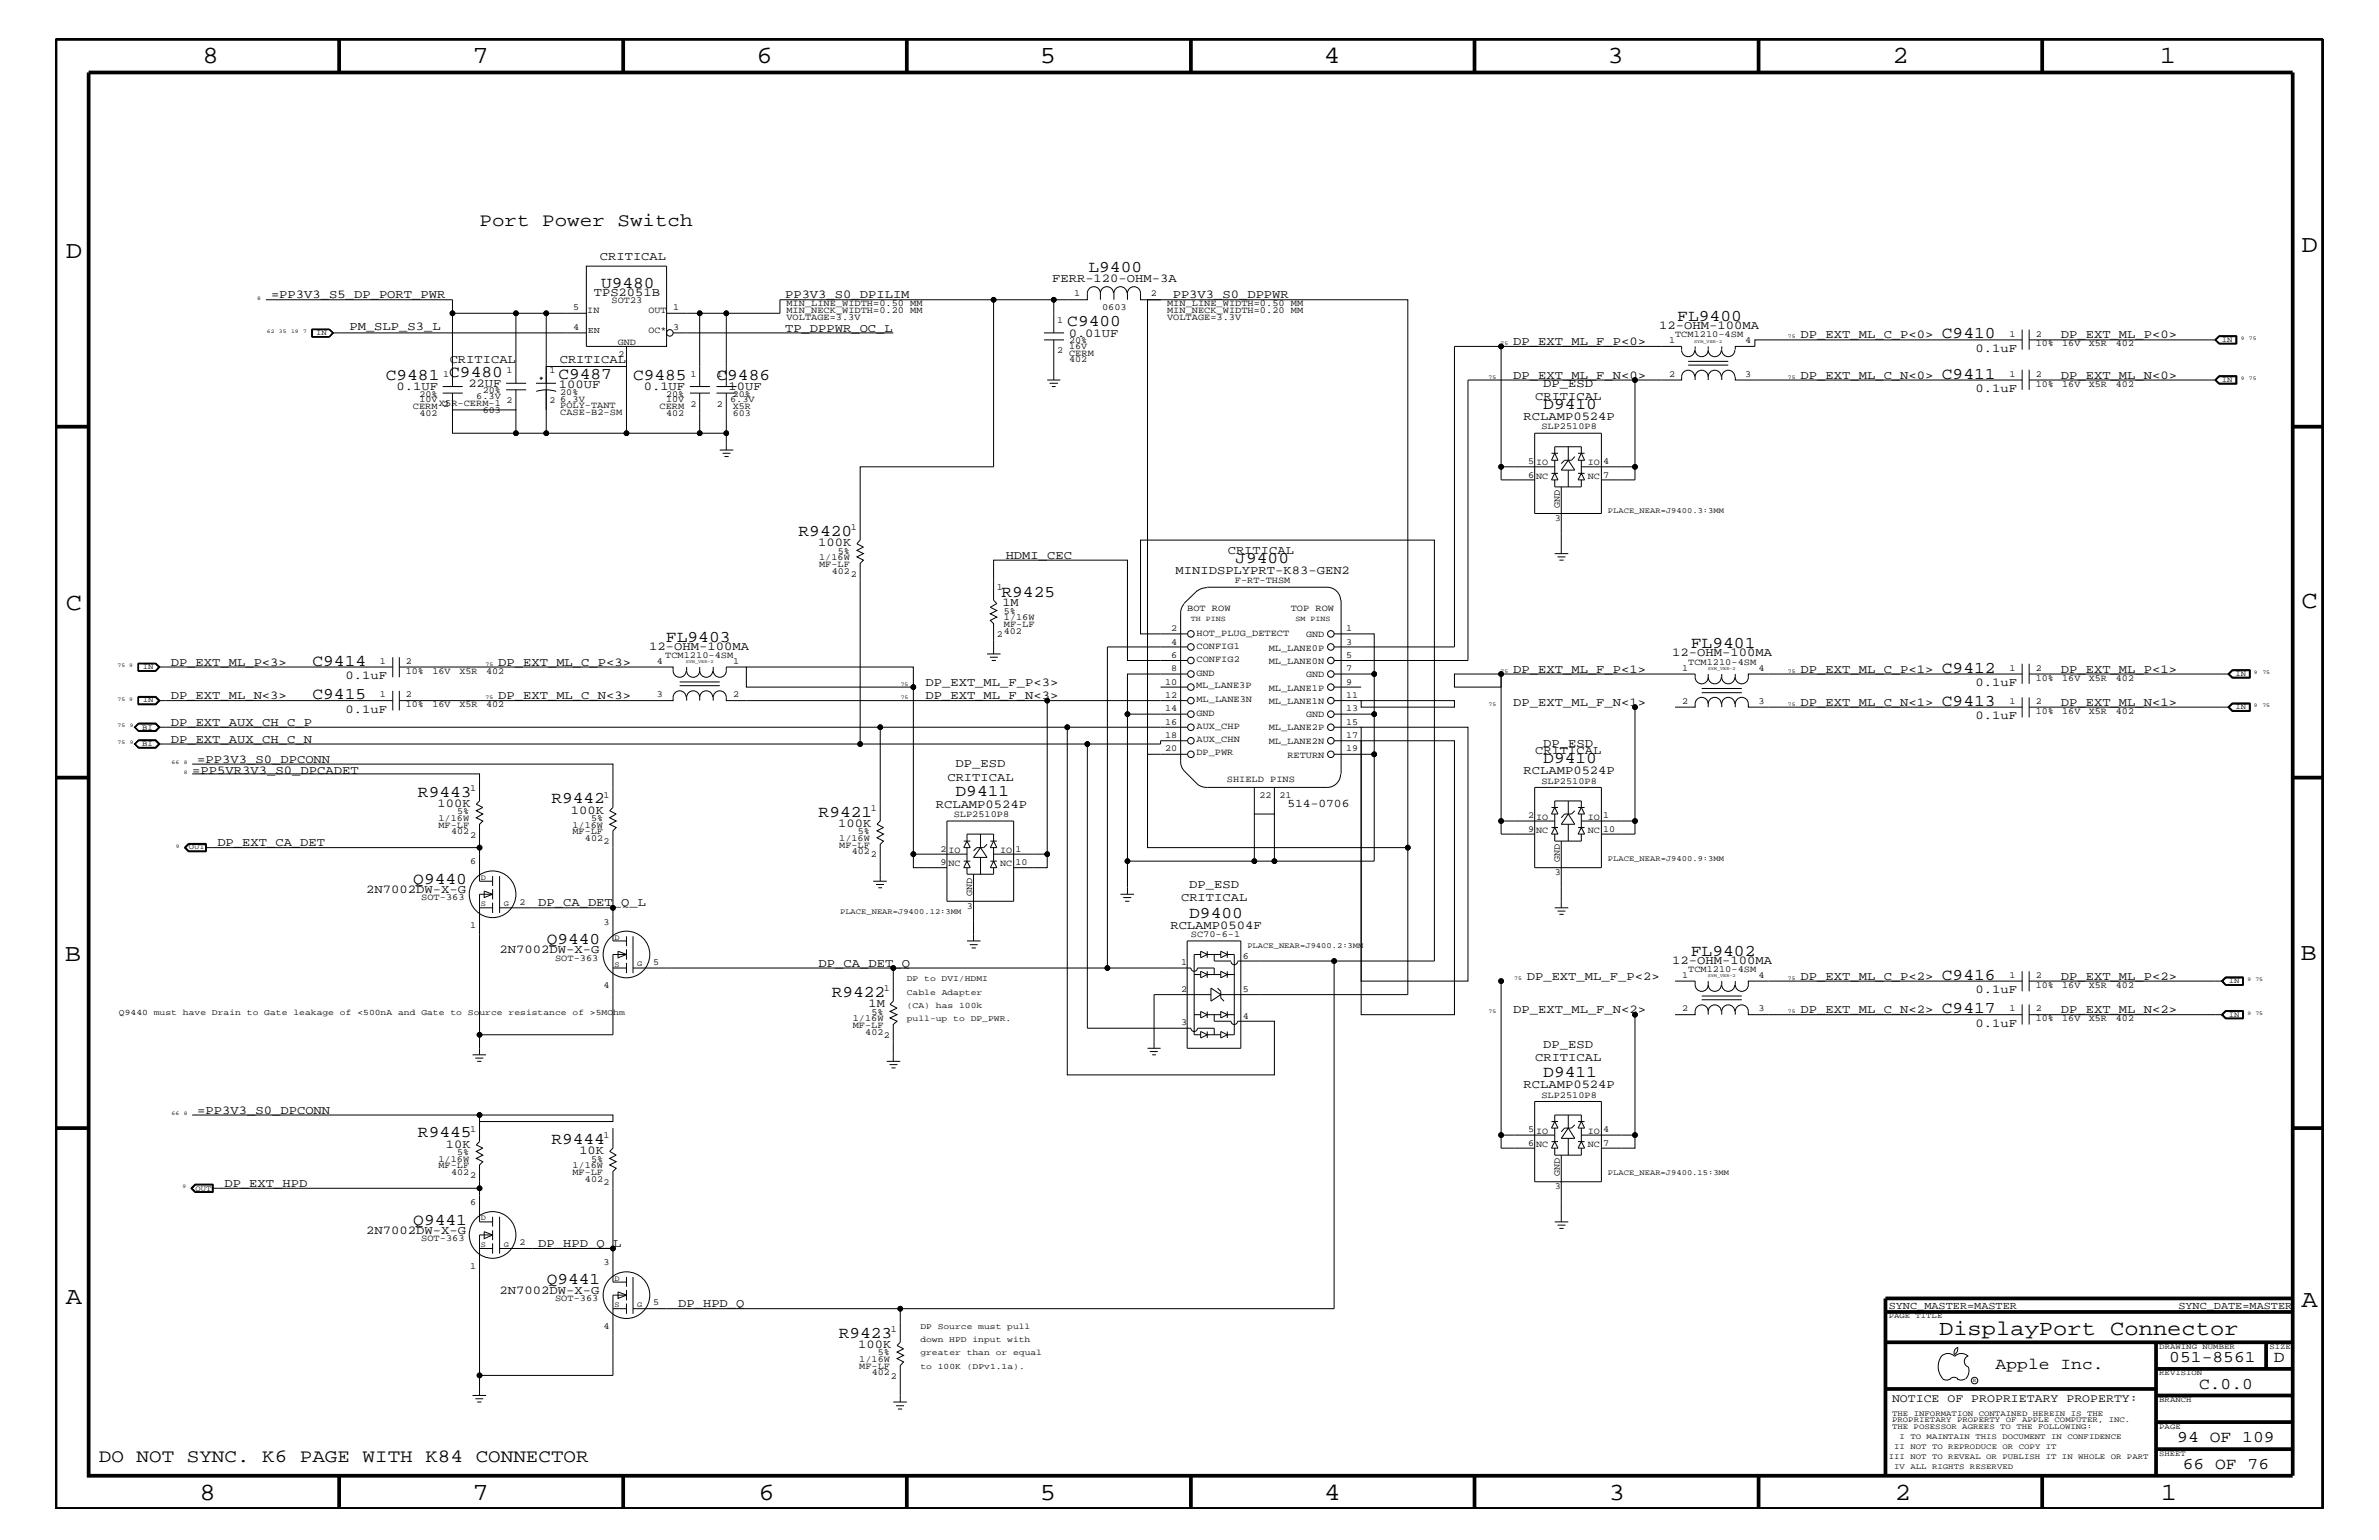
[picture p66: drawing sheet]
<svg xmlns="http://www.w3.org/2000/svg" width="432mm" height="279mm" viewBox="0 0 432 279" stroke-linecap="round" stroke-linejoin="round" font-family="sans-serif">
<defs><g id="words">
<g font-size="4.5">
<text x="36.7" y="11.5">8</text>
<text x="85.8" y="11.5">7</text>
<text x="137.3" y="11.5">6</text>
<text x="188.7" y="11.5">5</text>
<text x="240.3" y="11.5">4</text>
<text x="291.8" y="11.5">3</text>
<text x="343.5" y="11.5">2</text>
<text x="392" y="11.5">1</text>
<text x="11.9" y="46.8">D</text>
<text x="417.7" y="45.7">D</text>
<text x="11.9" y="110.6">C</text>
<text x="417.7" y="110.3">C</text>
<text x="11.8" y="174.3">B</text>
<text x="417.6" y="174.2">B</text>
<text x="11.9" y="236.7">A</text>
<text x="417.7" y="237.1">A</text>
<text x="36.2" y="272.1">8</text>
<text x="85.8" y="272.1">7</text>
<text x="137.7" y="272.1">6</text>
<text x="188.7" y="272.1">5</text>
<text x="240.4" y="272.1">4</text>
<text x="292" y="272.1">3</text>
<text x="343.9" y="272.1">2</text>
<text x="392.2" y="272.1">1</text>
</g>
<text font-size="3.9" x="352" y="242.3">DisplayPort Connector</text>
<g font-size="3.4">
<text x="87" y="41">Port Power Switch</text>
<text x="17.9" y="265.3">DO NOT SYNC. K6 PAGE WITH K84 CONNECTOR</text>
</g>
<g font-size="3">
<text x="109.1" y="52.2">U9480</text>
<text x="197.6" y="49.4">L9400</text>
<text x="193.7" y="59.2">C9400</text>
<text x="304.4" y="58.3">FL9400</text>
<text x="352.5" y="61.4">C9410</text>
<text x="70" y="68.9">C9481 C9480</text>
<text x="101.3" y="68.7">C9487</text>
<text x="114.9" y="68.9">C9485</text>
<text x="130" y="68.9">C9486</text>
<text x="352.5" y="68.7">C9411</text>
<text x="280.1" y="74.2">D9410</text>
<text x="144.9" y="97.3">R9420</text>
<text x="224.2" y="102.2">J9400</text>
<text x="181.8" y="108.2">R9425</text>
<text x="120.9" y="116.4">FL9403</text>
<text x="306.9" y="117.6">FL9401</text>
<text x="56.7" y="120.8">C9414</text>
<text x="352.5" y="122">C9412</text>
<text x="56.7" y="126.9">C9415</text>
<text x="352.5" y="128">C9413</text>
<text x="280.1" y="138.5">D9410</text>
<text x="75.9" y="144.6">R9443</text>
<text x="100.1" y="145.7">R9442</text>
<text x="148.6" y="148.2">R9421</text>
<text x="173.4" y="144.5">D9411</text>
<text x="75" y="160.3">Q9440</text>
<text x="215.9" y="166.5">D9400</text>
<text x="99.2" y="171.2">Q9440</text>
<text x="306.9" y="173.4">FL9402</text>
<text x="352.5" y="177.7">C9416</text>
<text x="151" y="181">R9422</text>
<text x="352.5" y="183.8">C9417</text>
<text x="280.1" y="195.4">D9411</text>
<text x="75.9" y="206.4">R9445</text>
<text x="100.1" y="207.6">R9444</text>
<text x="75" y="222.2">Q9441</text>
<text x="99.2" y="233">Q9441</text>
<text x="152.2" y="242.8">R9423</text>
<text x="362.2" y="248.4">Apple Inc.</text>
<text x="393.7" y="247.1">051-8561</text>
<text x="399.2" y="252">C.0.0</text>
<text x="412.7" y="247.1">D</text>
<text x="395.2" y="261.6">94 OF 109</text>
<text x="396.2" y="266.6">66 OF 76</text>
</g>
<g font-size="2.2">
<text x="108.9" y="47.1">CRITICAL</text>
<text x="107.8" y="53.8">TPS2051B</text>
<text x="191" y="51.1">FERR-120-OHM-3A</text>
<text x="49.2" y="54.1">=PP3V3_S5_DP_PORT_PWR</text>
<text x="63.4" y="59.8">PM_SLP_S3_L</text>
<text x="142.5" y="54.1">PP3V3_S0_DPILIM</text>
<text x="212.9" y="54.1">PP3V3_S0_DPPWR</text>
<text x="301.2" y="59.7">12-OHM-100MA</text>
<text x="81.6" y="65.9">CRITICAL</text>
<text x="101.6" y="65.9">CRITICAL</text>
<text x="142.5" y="60.2">TP_DPPWR_OC_L</text>
<text x="194" y="61.1">0.01UF</text>
<text x="274.7" y="62.6">DP_EXT_ML_F_P&lt;0&gt;</text>
<text x="326.8" y="61.4">DP_EXT_ML_C_P&lt;0&gt;</text>
<text x="358.6" y="63.9">0.1uF</text>
<text x="374.1" y="61.4">DP_EXT_ML_P&lt;0&gt;</text>
<text x="72" y="70.7">0.1UF</text>
<text x="85" y="70.1">22UF</text>
<text x="101.4" y="70.4">100UF</text>
<text x="116.8" y="70.7">0.1UF</text>
<text x="132.2" y="70.7">10UF</text>
<text x="274.7" y="68.7">DP_EXT_ML_F_N&lt;0&gt;</text>
<text x="280.1" y="70.1">DP_ESD</text>
<text x="326.8" y="68.7">DP_EXT_ML_C_N&lt;0&gt;</text>
<text x="358.6" y="71.1">0.1uF</text>
<text x="374.1" y="68.7">DP_EXT_ML_N&lt;0&gt;</text>
<text x="276.5" y="76.2">RCLAMP0524P</text>
<text x="278.6" y="72.6">CRITICAL</text>
<text x="148.5" y="99.1">100K</text>
<text x="182.5" y="101.4">HDMI_CEC</text>
<text x="222.8" y="100.4">CRITICAL</text>
<text x="213.4" y="104.2">MINIDSPLYPRT-K83-GEN2</text>
<text x="181.9" y="110">1M</text>
<text x="117.9" y="117.9">12-OHM-100MA</text>
<text x="303.5" y="119.1">12-OHM-100MA</text>
<text x="31" y="120.8">DP_EXT_ML_P&lt;3&gt;</text>
<text x="62.7" y="123.2">0.1uF</text>
<text x="90.4" y="120.8">DP_EXT_ML_C_P&lt;3&gt;</text>
<text x="168" y="124.4">DP_EXT_ML_F_P&lt;3&gt;</text>
<text x="274.7" y="122">DP_EXT_ML_F_P&lt;1&gt;</text>
<text x="326.8" y="122">DP_EXT_ML_C_P&lt;1&gt;</text>
<text x="358.6" y="124.4">0.1uF</text>
<text x="374.1" y="122">DP_EXT_ML_P&lt;1&gt;</text>
<text x="31" y="126.9">DP_EXT_ML_N&lt;3&gt;</text>
<text x="31" y="131.7">DP_EXT_AUX_CH_C_P</text>
<text x="62.7" y="129.3">0.1uF</text>
<text x="90.4" y="126.9">DP_EXT_ML_C_N&lt;3&gt;</text>
<text x="168" y="126.9">DP_EXT_ML_F_N&lt;3&gt;</text>
<text x="274.7" y="128">DP_EXT_ML_F_N&lt;1&gt;</text>
<text x="326.8" y="128">DP_EXT_ML_C_N&lt;1&gt;</text>
<text x="358.6" y="130.5">0.1uF</text>
<text x="374.1" y="128">DP_EXT_ML_N&lt;1&gt;</text>
<text x="31" y="134.7">DP_EXT_AUX_CH_C_N</text>
<text x="278.6" y="136.8">CRITICAL</text>
<text x="280.1" y="135.6">DP_ESD</text>
<text x="34.9" y="140.4">=PP5VR3V3_S0_DPCADET</text>
<text x="35.8" y="138.4">=PP3V3_S0_DPCONN</text>
<text x="172" y="141.7">CRITICAL</text>
<text x="173.4" y="139.2">DP_ESD</text>
<text x="276.5" y="140.5">RCLAMP0524P</text>
<text x="79.4" y="146.4">100K</text>
<text x="103.6" y="147.6">100K</text>
<text x="169.8" y="146.6">RCLAMP0524P</text>
<text x="39.5" y="153.5">DP_EXT_CA_DET</text>
<text x="152.1" y="150.1">100K</text>
<text x="66.5" y="162">2N7002DW-X-G</text>
<text x="215.9" y="161.1">DP_ESD</text>
<text x="97.7" y="164.5">DP_CA_DET_Q_L</text>
<text x="214.4" y="163.5">CRITICAL</text>
<text x="90.7" y="172.9">2N7002DW-X-G</text>
<text x="212.4" y="168.6">RCLAMP0504F</text>
<text x="148.6" y="175.4">DP_CA_DET_Q</text>
<text x="277.1" y="177.7">DP_EXT_ML_F_P&lt;2&gt;</text>
<text x="303.5" y="174.9">12-OHM-100MA</text>
<text x="326.8" y="177.7">DP_EXT_ML_C_P&lt;2&gt;</text>
<text x="374.1" y="177.7">DP_EXT_ML_P&lt;2&gt;</text>
<text x="157.6" y="182.7">1M</text>
<text x="274.7" y="183.8">DP_EXT_ML_F_N&lt;2&gt;</text>
<text x="326.8" y="183.8">DP_EXT_ML_C_N&lt;2&gt;</text>
<text x="358.6" y="180.2">0.1uF</text>
<text x="374.1" y="183.8">DP_EXT_ML_N&lt;2&gt;</text>
<text x="280.1" y="190.2">DP_ESD</text>
<text x="358.6" y="186.3">0.1uF</text>
<text x="276.5" y="197.5">RCLAMP0524P</text>
<text x="278.6" y="192.6">CRITICAL</text>
<text x="35.8" y="202">=PP3V3_S0_DPCONN</text>
<text x="80.9" y="208.2">10K</text>
<text x="105.2" y="209.4">10K</text>
<text x="40.7" y="215.3">DP_EXT_HPD</text>
<text x="66.5" y="223.9">2N7002DW-X-G</text>
<text x="97.7" y="226.3">DP_HPD_Q_L</text>
<text x="90.7" y="234.7">2N7002DW-X-G</text>
<text x="123.1" y="237.2">DP_HPD_Q</text>
<text x="155.8" y="244.5">100K</text>
</g>
<g font-size="2.1">
<text x="233.7" y="146.5">514-0706</text>
<text x="343.4" y="254.4">NOTICE OF PROPRIETARY PROPERTY:</text>
</g>
<g font-size="1.9">
<text x="342.8" y="237.4">SYNC_MASTER=MASTER</text>
<text x="395.4" y="237.4">SYNC_DATE=MASTER</text>
</g>
<g font-size="1.7">
<text x="195" y="53.8">1</text>
<text x="208.9" y="53.8">2</text>
<text x="104.1" y="59.8">4</text>
<text x="104.1" y="56.3">5</text>
<text x="106.6" y="56.8">IN</text>
<text x="111" y="55.1">SOT23</text>
<text x="117.7" y="56.8">OUT</text>
<text x="122.2" y="59.8">3</text>
<text x="122.2" y="56.2">1</text>
<text x="142.7" y="58">VOLTAGE=3.3V</text>
<text x="142.7" y="55.6">MIN_LINE_WIDTH=0.50 MM</text>
<text x="142.7" y="56.8">MIN_NECK_WIDTH=0.20 MM</text>
<text x="191.9" y="58.6">1</text>
<text x="200" y="56.3">0603</text>
<text x="211.8" y="58">VOLTAGE=3.3V</text>
<text x="211.8" y="55.6">MIN_LINE_WIDTH=0.50 MM</text>
<text x="211.8" y="56.8">MIN_NECK_WIDTH=0.20 MM</text>
<text x="112.1" y="62.7">GND</text>
<text x="112.3" y="64.7">2</text>
<text x="117.7" y="60.4">OC*</text>
<text x="191.9" y="64">2</text>
<text x="194.1" y="65.7">402</text>
<text x="194.1" y="62.3">20%</text>
<text x="194.1" y="63.4">16V</text>
<text x="194.1" y="64.5">CERM</text>
<text x="302.9" y="62.3">1</text>
<text x="304" y="61.2">TCM1210-4SM</text>
<text x="316.7" y="62.3">4</text>
<text x="364.7" y="61.1">1</text>
<text x="369.5" y="62.9">10%</text>
<text x="369.5" y="61.1">2</text>
<text x="374.3" y="62.9">16V</text>
<text x="379.1" y="62.9">X5R</text>
<text x="384" y="62.9">402</text>
<text x="76.1" y="72">20%</text>
<text x="80.4" y="68.4">1</text>
<text x="87.6" y="71.3">20%</text>
<text x="91.9" y="67.7">1</text>
<text x="99.7" y="67.7">1</text>
<text x="101.7" y="71.7">20%</text>
<text x="120.9" y="72">20%</text>
<text x="125.3" y="68.4">1</text>
<text x="130.1" y="68.4">1</text>
<text x="133" y="72">20%</text>
<text x="302.9" y="68.4">2</text>
<text x="316.7" y="68.4">3</text>
<text x="364.7" y="68.4">1</text>
<text x="369.5" y="70.1">10%</text>
<text x="369.5" y="68.4">2</text>
<text x="374.3" y="70.1">16V</text>
<text x="379.1" y="70.1">X5R</text>
<text x="384" y="70.1">402</text>
<text x="74.9" y="74.3">CERM</text>
<text x="76.1" y="75.5">402</text>
<text x="76.1" y="73">10V</text>
<text x="79.7" y="73.7">X5R-CERM-1</text>
<text x="80.4" y="73.8">2</text>
<text x="86.4" y="72.4">6.3V</text>
<text x="87.6" y="74.9">603</text>
<text x="91.9" y="73.2">2</text>
<text x="99.7" y="73.2">2</text>
<text x="101.7" y="72.9">6.3V</text>
<text x="101.7" y="75.2">CASE-B2-SM</text>
<text x="101.7" y="74">POLY-TANT</text>
<text x="119.7" y="74.3">CERM</text>
<text x="120.9" y="75.5">402</text>
<text x="120.9" y="73">10V</text>
<text x="125.3" y="73.8">2</text>
<text x="130.1" y="73.8">2</text>
<text x="132.5" y="73">6.3V</text>
<text x="133" y="74.3">X5R</text>
<text x="133" y="75.5">603</text>
<text x="279.8" y="77.9">SLP2510P8</text>
<text x="277.4" y="84.2">5</text>
<text x="277.4" y="86.6">6</text>
<text x="278.8" y="84.4">IO</text>
<text x="278.8" y="86.9">NC</text>
<text x="288.2" y="86.9">NC</text>
<text x="288.2" y="84.4">IO</text>
<text x="291" y="84.2">4</text>
<text x="291" y="86.6">7</text>
<text x="282.2" y="94.5">3</text>
<text x="283.1" y="92.2" transform="rotate(-90 283.1 92.2)">GND</text>
<text x="148.7" y="101.6">1/16W</text>
<text x="152.1" y="100.4">5%</text>
<text x="154.4" y="96.2">1</text>
<text x="148.7" y="102.9">MF-LF</text>
<text x="151" y="104.1">402</text>
<text x="154.4" y="104.7">2</text>
<text x="180.9" y="107.1">1</text>
<text x="224.2" y="105.9">F-RT-THSM</text>
<text x="182.2" y="111.4">5%</text>
<text x="182.2" y="113.7">MF-LF</text>
<text x="182.2" y="112.6">1/16W</text>
<text x="215.5" y="110.8">BOT ROW</text>
<text x="234.3" y="110.8">TOP ROW</text>
<text x="120.7" y="119.3">TCM1210-4SM</text>
<text x="180.9" y="115.6">2</text>
<text x="182.2" y="115">402</text>
<text x="212.6" y="114.5">2</text>
<text x="212.6" y="117">4</text>
<text x="212.6" y="119.3">6</text>
<text x="217.2" y="117.8">CONFIG1</text>
<text x="217.2" y="115.3">HOT_PLUG_DETECT</text>
<text x="230.3" y="118.1">ML_LANE0P</text>
<text x="237.1" y="115.6">GND</text>
<text x="244.3" y="114.5">1</text>
<text x="244.3" y="119.3">5</text>
<text x="244.3" y="117">3</text>
<text x="68.9" y="120.4">1</text>
<text x="73.7" y="120.4">2</text>
<text x="73.7" y="122.3">10%</text>
<text x="78.5" y="122.3">16V</text>
<text x="83.4" y="122.3">X5R</text>
<text x="88.2" y="122.3">402</text>
<text x="119.2" y="120.4">4</text>
<text x="133.1" y="120.4">1</text>
<text x="211.5" y="124.2">10</text>
<text x="212.6" y="121.8">8</text>
<text x="217.1" y="124.8">ML_LANE3P</text>
<text x="217.2" y="120.2">CONFIG2</text>
<text x="217.2" y="122.6">GND</text>
<text x="230.3" y="120.4">ML_LANE0N</text>
<text x="230.3" y="125.3">ML_LANE1P</text>
<text x="237.1" y="122.9">GND</text>
<text x="244.3" y="121.8">7</text>
<text x="244.3" y="124.2">9</text>
<text x="305.3" y="121.7">1</text>
<text x="306.4" y="120.6">TCM1210-4SM</text>
<text x="319.2" y="121.7">4</text>
<text x="364.7" y="121.7">1</text>
<text x="369.5" y="123.5">10%</text>
<text x="369.5" y="121.7">2</text>
<text x="374.3" y="123.5">16V</text>
<text x="379.1" y="123.5">X5R</text>
<text x="384" y="123.5">402</text>
<text x="68.9" y="126.5">1</text>
<text x="73.7" y="126.5">2</text>
<text x="73.7" y="128.3">10%</text>
<text x="78.5" y="128.3">16V</text>
<text x="83.4" y="128.3">X5R</text>
<text x="88.2" y="128.3">402</text>
<text x="119.2" y="126.5">3</text>
<text x="133.1" y="126.5">2</text>
<text x="211.5" y="129.1">14</text>
<text x="211.5" y="131.5">16</text>
<text x="211.5" y="126.6">12</text>
<text x="217.2" y="129.9">GND</text>
<text x="217.2" y="127.4">ML_LANE3N</text>
<text x="230.3" y="127.7">ML_LANE1N</text>
<text x="237.1" y="130.2">GND</text>
<text x="244.3" y="129.1">13</text>
<text x="244.3" y="126.6">11</text>
<text x="244.3" y="131.5">15</text>
<text x="305.3" y="127.7">2</text>
<text x="319.2" y="127.7">3</text>
<text x="364.7" y="127.7">1</text>
<text x="369.5" y="129.6">10%</text>
<text x="369.5" y="127.7">2</text>
<text x="374.3" y="129.6">16V</text>
<text x="379.1" y="129.6">X5R</text>
<text x="384" y="129.6">402</text>
<text x="211.5" y="136.3">20</text>
<text x="211.5" y="133.9">18</text>
<text x="217.2" y="132.2">AUX_CHP</text>
<text x="217.2" y="134.6">AUX_CHN</text>
<text x="217.2" y="137">DP_PWR</text>
<text x="230.3" y="132.5">ML_LANE2P</text>
<text x="230.3" y="135">ML_LANE2N</text>
<text x="233.7" y="137.4">RETURN</text>
<text x="244.3" y="136.3">19</text>
<text x="244.3" y="133.9">17</text>
<text x="85.3" y="143.5">1</text>
<text x="222.7" y="141.9">SHIELD PINS</text>
<text x="279.8" y="142.2">SLP2510P8</text>
<text x="79.6" y="149">1/16W</text>
<text x="83" y="147.7">5%</text>
<text x="107.3" y="149">5%</text>
<text x="109.6" y="144.7">1</text>
<text x="158.1" y="147.1">1</text>
<text x="173.1" y="148.3">SLP2510P8</text>
<text x="228.6" y="144.8">22</text>
<text x="232.2" y="144.8">21</text>
<text x="277.4" y="148.4">2</text>
<text x="278.8" y="148.7">IO</text>
<text x="288.2" y="148.7">IO</text>
<text x="291" y="148.4">1</text>
<text x="79.6" y="150.1">MF-LF</text>
<text x="81.9" y="151.3">402</text>
<text x="85.3" y="152">2</text>
<text x="103.9" y="151.3">MF-LF</text>
<text x="103.9" y="150.1">1/16W</text>
<text x="106.2" y="152.6">402</text>
<text x="109.6" y="153.2">2</text>
<text x="152.3" y="153.8">MF-LF</text>
<text x="152.3" y="152.6">1/16W</text>
<text x="154.6" y="155">402</text>
<text x="155.7" y="151.3">5%</text>
<text x="158.1" y="155.6">2</text>
<text x="170.7" y="154.5">2</text>
<text x="172.1" y="154.7">IO</text>
<text x="181.5" y="154.7">IO</text>
<text x="184.3" y="154.5">1</text>
<text x="277.4" y="150.9">9</text>
<text x="278.8" y="151.1">NC</text>
<text x="288.2" y="151.1">NC</text>
<text x="291" y="150.9">10</text>
<text x="85.3" y="156.8">6</text>
<text x="170.7" y="157">9</text>
<text x="172.1" y="157.2">NC</text>
<text x="181.5" y="157.2">NC</text>
<text x="184.3" y="157">10</text>
<text x="282.2" y="158.8">3</text>
<text x="283.1" y="156.4" transform="rotate(-90 283.1 156.4)">GND</text>
<text x="76.5" y="163.4">SOT-363</text>
<text x="94.3" y="164.1">2</text>
<text x="109.6" y="167.8">3</text>
<text x="175.5" y="164.9">3</text>
<text x="176.4" y="162.5" transform="rotate(-90 176.4 162.5)">GND</text>
<text x="85.3" y="168.3">1</text>
<text x="216.2" y="170">SC70-6-1</text>
<text x="225.6" y="173.9">6</text>
<text x="100.8" y="174.3">SOT-363</text>
<text x="109.6" y="179.3">4</text>
<text x="118.5" y="175">5</text>
<text x="160.4" y="179.9">1</text>
<text x="214.4" y="175.1">1</text>
<text x="305.3" y="177.4">1</text>
<text x="306.4" y="176.3">TCM1210-4SM</text>
<text x="319.2" y="177.4">4</text>
<text x="364.7" y="177.4">1</text>
<text x="369.5" y="179.3">10%</text>
<text x="369.5" y="177.4">2</text>
<text x="374.3" y="179.3">16V</text>
<text x="379.1" y="179.3">X5R</text>
<text x="384" y="179.3">402</text>
<text x="154.8" y="185.3">1/16W</text>
<text x="158.2" y="184.1">5%</text>
<text x="214.4" y="180">2</text>
<text x="225.6" y="180">5</text>
<text x="225.6" y="184.9">4</text>
<text x="305.3" y="183.5">2</text>
<text x="319.2" y="183.5">3</text>
<text x="364.7" y="183.5">1</text>
<text x="369.5" y="185.3">10%</text>
<text x="369.5" y="183.5">2</text>
<text x="374.3" y="185.3">16V</text>
<text x="379.1" y="185.3">X5R</text>
<text x="384" y="185.3">402</text>
<text x="154.8" y="186.5">MF-LF</text>
<text x="157.1" y="187.7">402</text>
<text x="160.4" y="188.3">2</text>
<text x="214.4" y="186">3</text>
<text x="279.8" y="199.2">SLP2510P8</text>
<text x="83" y="209.6">5%</text>
<text x="85.3" y="205.3">1</text>
<text x="109.6" y="206.5">1</text>
<text x="277.4" y="205.4">5</text>
<text x="277.4" y="207.9">6</text>
<text x="278.8" y="205.7">IO</text>
<text x="278.8" y="208.1">NC</text>
<text x="288.2" y="208.1">NC</text>
<text x="288.2" y="205.7">IO</text>
<text x="291" y="205.4">4</text>
<text x="291" y="207.9">7</text>
<text x="79.6" y="211.9">MF-LF</text>
<text x="79.6" y="210.8">1/16W</text>
<text x="81.9" y="213.2">402</text>
<text x="85.3" y="213.8">2</text>
<text x="103.9" y="213.2">MF-LF</text>
<text x="103.9" y="211.9">1/16W</text>
<text x="106.2" y="214.4">402</text>
<text x="107.3" y="210.8">5%</text>
<text x="109.6" y="215">2</text>
<text x="282.2" y="215.8">3</text>
<text x="283.1" y="213.4" transform="rotate(-90 283.1 213.4)">GND</text>
<text x="85.3" y="218.6">6</text>
<text x="76.5" y="225.2">SOT-363</text>
<text x="94.3" y="225.9">2</text>
<text x="85.3" y="230.2">1</text>
<text x="109.6" y="229.6">3</text>
<text x="100.8" y="236.1">SOT-363</text>
<text x="118.5" y="236.8">5</text>
<text x="109.6" y="241.1">4</text>
<text x="159.3" y="245.9">5%</text>
<text x="161.7" y="241.7">1</text>
<text x="156" y="248.4">MF-LF</text>
<text x="156" y="247.1">1/16W</text>
<text x="158.2" y="249.5">402</text>
<text x="161.7" y="250.1">2</text>
</g>
<text font-size="1.6" x="106.7" y="60.4">EN</text>
<g font-size="1.5">
<text x="164.6" y="178">DP to DVI/HDMI</text>
<text x="21.6" y="184.1">Q9440 must have Drain to Gate leakage of &lt;500nA and Gate to Source resistance of &gt;5MOhm</text>
<text x="164.6" y="185.3">pull-up to DP_PWR.</text>
<text x="164.6" y="180.5">Cable Adapter</text>
<text x="164.6" y="182.9">(CA) has 100k</text>
<text x="167" y="241.1">DP Source must pull</text>
<text x="167" y="243.5">down HPD input with</text>
<text x="167" y="245.9">greater than or equal</text>
<text x="167" y="248.4">to 100K (DPv1.1a).</text>
</g>
<g font-size="1.4">
<text x="57.4" y="60.8">IN</text>
<text x="403.3" y="62">IN</text>
<text x="403.3" y="69.3">IN</text>
<text x="291.8" y="93.2">PLACE_NEAR=J9400.3:3MM</text>
<text x="216.2" y="112.7">TH PINS</text>
<text x="235.1" y="112.7">SM PINS</text>
<text x="25.9" y="121.4">IN</text>
<text x="405.7" y="122.6">IN</text>
<text x="25.9" y="127.5">IN</text>
<text x="405.7" y="128.7">IN</text>
<text x="25.8" y="132.4">BI</text>
<text x="25.8" y="135.3">BI</text>
<text x="34.3" y="154.1">OUT</text>
<text x="87.3" y="159.6">D</text>
<text x="291.8" y="156.2">PLACE_NEAR=J9400.9:3MM</text>
<text x="87.3" y="164.5">S</text>
<text x="91.4" y="164.4">G</text>
<text x="152.5" y="165.9">PLACE_NEAR=J9400.12:3MM</text>
<text x="111.5" y="170.5">D</text>
<text x="226.4" y="172">PLACE_NEAR=J9400.2:3MM</text>
<text x="111.5" y="175.4">S</text>
<text x="115.7" y="175.2">G</text>
<text x="404.5" y="178.4">IN</text>
<text x="404.5" y="184.4">IN</text>
<text x="291.8" y="213.2">PLACE_NEAR=J9400.15:3MM</text>
<text x="35.5" y="216">OUT</text>
<text x="87.3" y="221.4">D</text>
<text x="87.3" y="226.3">S</text>
<text x="91.4" y="226.2">G</text>
<text x="111.5" y="232.4">D</text>
<text x="111.5" y="237.2">S</text>
<text x="115.7" y="237.1">G</text>
<text x="342.8" y="239.2">PAGE TITLE</text>
<text x="391.9" y="244.7">DRAWING NUMBER</text>
<text x="411.9" y="244.7">SIZE</text>
<text x="391.9" y="249.5">REVISION</text>
<text x="343.4" y="256.8">THE INFORMATION CONTAINED HEREIN IS THE</text>
<text x="391.9" y="254.4">BRANCH</text>
<text x="343.4" y="259.3">THE POSESSOR AGREES TO THE FOLLOWING:</text>
<text x="343.4" y="258">PROPRIETARY PROPERTY OF APPLE COMPUTER, INC.</text>
<text x="343.8" y="262.9">II NOT TO REPRODUCE OR COPY IT</text>
<text x="344.8" y="261.1">I TO MAINTAIN THIS DOCUMENT IN CONFIDENCE</text>
<text x="391.9" y="259.3">PAGE</text>
<text x="342.8" y="264.7">III NOT TO REVEAL OR PUBLISH IT IN WHOLE OR PART</text>
<text x="343.8" y="266.6">IV ALL RIGHTS RESERVED</text>
<text x="391.9" y="264.1">SHEET</text>
</g>
<g font-size="1">
<text x="46.7" y="54.4">8</text>
<text x="48.4" y="60.4">62</text>
<text x="50.6" y="60.4">35</text>
<text x="52.8" y="60.4">19</text>
<text x="55" y="60.4">7</text>
<text x="272.4" y="62.6">75</text>
<text x="324.5" y="61.4">75</text>
<text x="406.7" y="61.7">9</text>
<text x="408.2" y="61.7">75</text>
<text x="270.2" y="68.7">75</text>
<text x="324.5" y="68.7">75</text>
<text x="406.7" y="68.9">9</text>
<text x="408.2" y="68.9">75</text>
<text x="21.3" y="121">75 9</text>
<text x="88.1" y="120.8">75</text>
<text x="163.5" y="124.4">75</text>
<text x="272.4" y="122">75</text>
<text x="324.5" y="122">75</text>
<text x="409.1" y="122.3">9</text>
<text x="410.6" y="122.3">75</text>
<text x="21.3" y="127.1">75 9</text>
<text x="21.3" y="131.9">75</text>
<text x="23.5" y="131.9">9</text>
<text x="88.1" y="126.9">75</text>
<text x="163.5" y="126.9">75</text>
<text x="270.2" y="128">75</text>
<text x="324.5" y="128">75</text>
<text x="409.1" y="128.3">9</text>
<text x="410.6" y="128.3">75</text>
<text x="21.3" y="135">75</text>
<text x="23.5" y="135">9</text>
<text x="31.2" y="138.6">66</text>
<text x="33.4" y="140.4">8</text>
<text x="33.4" y="138.6">8</text>
<text x="31.9" y="153.8">9</text>
<text x="274.8" y="177.7">75</text>
<text x="324.5" y="177.7">75</text>
<text x="407.9" y="178">9</text>
<text x="409.4" y="178">75</text>
<text x="270.2" y="183.8">75</text>
<text x="324.5" y="183.8">75</text>
<text x="407.9" y="184.1">9</text>
<text x="409.4" y="184.1">75</text>
<text x="31.2" y="202.3">66</text>
<text x="33.4" y="202.3">8</text>
<text x="33.1" y="215.6">9</text>
<text x="358.1" y="250.7">R</text>
</g>
<g font-size=".8">
<text x="307.5" y="62.2">SYM_VER-2</text>
<text x="124.5" y="120.3">SYM_VER-2</text>
<text x="310" y="121.5">SYM_VER-2</text>
<text x="310" y="177.3">SYM_VER-2</text>
</g>
</g></defs>
<g fill="none" stroke="#000" stroke-width=".18">
<path d="M48.3 54.4h33.8v2.4M56.6 59.7v1.5M56.6 59.8h3.2M56.7 59.8v1.3M59.8 59.7h-3.2v1.5h3.2M59.8 59.7l.7 .7-.7 .8M59.8 59.7l.7 .7M59.8 59.8l.7 .6M59.8 59.8l.6 .6M93.6 56.8h-11.5v13.3M93.6 56.8h5.5M93.6 56.8v12.7"/>
<path d="M106.4 48.3h14.6v14.6h-14.6zM106.4 56.8h-7.3v12.7M121 56.8h6v13.3M127 56.8h4.8v13.3M180.3 54.4h-38.7v2.4h-9.8M191.3 54.4h-11v30.3h-24.2v13.3l-.6 .7 1.2 .6-1.2 .6 1.2 .5-1.2 .6 1.2 .6-.6 .6v32.8h-127.3l-.6-.6h-3.1l-.5 .6 .5 .6h3.1l.6-.6M199.7 53.2a1.19 1.19 0 0 0-1.2-1.2 1.19 1.19 0 0 0-1.1 1.2v1.2h-6.1v6M199.7 53.2a1.19 1.19 0 0 1 1.2-1.2 1.19 1.19 0 0 1 1.2 1.2M199.7 53.2v1.2M204.6 53.2a1.19 1.19 0 0 0-1.2-1.2 1.19 1.19 0 0 0-1.2 1.2v1.2M204.6 54.4v-1.2a1.19 1.19 0 0 1 1.2-1.2 1.19 1.19 0 0 1 1.2 1.2v1.2h3.7M208.3 54.4h47.2v99.4h-47.2z"/>
<path d="M367 59.8v3.6M368.3 59.8v3.6M56.6 61.1h3.2M60.4 60.4h46M60.4 60.4l-.6 .7M60.5 60.4l-.7 .7M60.5 60.4l-.7 .8M80.3 70.1h3.7M80.3 71.3h3.7M82.1 74.4h11.5v4.2h-11.5zM82.1 71.3v3.7M91.9 69.5h3.6"/>
<path d="M91.9 70.7h3.6M93.6 78.6h5.5M93.6 70.7v3.7M97.3 69.5h3.6M97.3 71a5.8 5.8 0 0 1 3.6 0M98 68.6h.6M98.2 68.4v.5M99.1 66.5h14.6v12.1h-14.6zM99.1 70.7v3.7M113.7 78.6h13.3M113.7 62.9v3.6M122.2 60.4h39.9"/>
<path d="M125.2 70.1h3.7M125.2 71.3h3.7M127 71.3v7.3h4.8M130 70.1h3.7M130 71.3h3.7M131.8 71.3v10.3M189.5 61.7h3.6M189.5 60.4h3.6M190.1 68.9h2.3M190.5 69.5h1.5M190.9 70.1h.7M191.3 61.7v7.2"/>
<path d="M272.5 62.9h-8.5v54.5h-21.9M278.6 78.6h12.1v14.6h-12.1zM296.8 68.9h-30.4v50.9h-24.3M305.2 63.5a1.19 1.19 0 0 0 1.2 1.2 1.19 1.19 0 0 0 1.2-1.2M305.2 63.4v-.5h-32.7v21.8M306.4 66.2h7.3M306.4 65.6h7.3M307.6 68.4a1.19 1.19 0 0 0-1.2-1.2 1.19 1.19 0 0 0-1.2 1.2v.5h-8.4v15.8M307.7 63.5a1.19 1.19 0 0 0 1.2 1.2 1.19 1.19 0 0 0 1.1-1.2 1.19 1.19 0 0 0 1.2 1.2 1.19 1.19 0 0 0 1.2-1.2M307.7 62.9v.5M310 68.4a1.19 1.19 0 0 0-1.1-1.2 1.19 1.19 0 0 0-1.2 1.2v.5M310 68.4a1.19 1.19 0 0 1 1.2-1.2 1.19 1.19 0 0 1 1.2 1.2"/>
<path d="M310 62.9v.5M310 68.4v.5M312.5 63.5a1.19 1.19 0 0 0 1.2 1.2 1.19 1.19 0 0 0 1.2-1.2M312.5 62.9v.5M314.9 68.4a1.19 1.19 0 0 0-1.2-1.2 1.19 1.19 0 0 0-1.2 1.2v.5M315 68.4v.5h52M367 61.7h-48.5v1.2h-3.5v.5M367 67.1v3.6M368.3 67.1v3.6M368.3 68.9h33.9M368.3 61.7h33.9M402.2 61.7l.6-.6h3v1.2h-3z"/>
<path d="M402.2 61.7l.6 .6M402.8 68.3h3.1v1.2h-3.1l-.6-.6zM402.8 68.2h3.2v1.5h-3.2l-.8-.8zM402.8 60.9h3.2v1.5h-3.2l-.8-.7zM402.8 68.2l-.7 .7 .7 .7h3.2M402.8 61l-.7 .7 .7 .6M402.8 62.3h3.2M402.8 61h3.2M402.8 61l-.6 .7M402.8 69.5l-.6-.6 .6-.5h3v1.1M405.9 61v1.3M130.6 81.6h2.5"/>
<path d="M131.1 82.2h1.5M131.5 82.8h.7M281 81.1h.1M281.6 85.9h1.2M281.6 82.2h1.2M282.2 84.7h-9.7v2.4h6.1M282.2 87.1v1.2h4.8v-1.2M282.2 83.5v2.4M282.2 85.9l.6 1.2h-1.2zM282.2 82.2l.6 1.3h-1.2zM283.4 88.3v12.1M284.6 81.1v2.4"/>
<path d="M284.6 85.3v3M284.6 83.5l1.2 1.8h-2.4zM285.8 82.8l-.6 .7h-1.2l-.6 .6M286.4 85.9h1.2M286.4 82.2h1.2M287 85.9l.6 1.2h-1.2zM287 81.1h.1M287 84.7h9.8v2.4h-6.1M287 81.1v1.1M287 83.5v2.4M287 81.1h-4.8v1.1M287 82.2l.6 1.3h-1.2z"/>
<path d="M71.3 119.2v3.7M72.5 119.2v3.7M179.2 118.6h2.4M179.7 119.2h1.4M180 119.8h.8M180.3 118.6v-5.5l-.6-.5 1.2-.6-1.2-.6 1.2-.6-1.2-.6 1.2-.7-.6-.6v-7.3h24.3v18.2h10.9M214.9 109.6l-.4 .6-.2 1v27.4l.2 .6 .4 .6 2.4 2.5M215.5 117.4h-14.5v58.2h15.2a.59 .59 0 0 0 .5 .6 .59 .59 0 0 0 .6-.6h3.1v1.2M215.5 115h-8.5v-17h53.4v76.4h-18.3v63h-127.2M217.3 107.1l-2.4 2.4M219.1 106.6l-.8 .1-1 .5M219.1 106.5h21.9"/>
<path d="M240.9 106.5a2.46 2.46 0 0 1 2.4 2.5M242.1 115h7.3v7.3M243.4 108.9v31.5M282.2 100.4h2.4M282.7 101h1.4M283 101.6h.8M24.5 131.9l.6-.6h3.2l.6 .6-.6 .7h-3.2zM25.1 126.4h3.2l.7 .7-.7 .8h-3.2zM25.1 127.8h3.2M25.1 126.4h3.2M25.1 131.3h3.1l.6 .6h131v17.1l-.6 .5 1.2 .6-1.2 .6 1.2 .6-1.2 .7 1.2 .6-.6 .6v6.7M25.1 131.3l-.5 .6 .5 .6h3.1l.6-.6"/>
<path d="M25.1 131.3h3.2l.7 .6-.7 .8h-3.2l-.6-.8zM25.1 131.2h3.2l.7 .7-.7 .8h-3.2l-.7-.8zM25.1 134.3h3.2l.6 .7-.6 .7h-3.2M25.1 134.3h3.2l.7 .7-.7 .7h-3.2M25.1 134.2h3.2l.7 .8-.7 .7h-3.2l-.7-.7zM25.1 134.3l-.6 .7 .6 .7M25.1 120.4h3.2l.6 .6-.6 .7h-3.2zM25.1 126.4v1.4M25.1 126.5h3.1l.6 .6M28.2 120.4l.6 .6M28.3 120.3h-3.2v1.5h3.2M28.3 120.3l.7 .7-.7 .8"/>
<path d="M28.3 126.4l.6 .7-.6 .7M28.3 126.4l.7 .7-.7 .7M28.8 127.1h42.5M28.8 121l-.6 .7M28.8 121h42.5M28.8 127.1l-.6 .6h-3.1M34.9 138.6h76.4v7.9l-.6 .6 1.1 .6-1.1 .7 1.1 .6-1.1 .5 1.1 .6-.5 .6v20h2.4M71.3 125.3v3.6M72.5 121h49.7a1.34 1.34 0 0 0 1.5 1.8 1.19 1.19 0 0 0 .8-1.1M72.5 125.3v3.6M123.4 124.4h7.2M123.4 123.7h7.2"/>
<path d="M124.5 126.5a1.19 1.19 0 0 0-1.1-1.2 1.19 1.19 0 0 0-1.2 1.2v.6h-49.7M124.6 121a1.34 1.34 0 0 0 1.6 1.8 1.19 1.19 0 0 0 .8-1.1M127 126.5a1.19 1.19 0 0 1 1.2-1.2 1.19 1.19 0 0 1 1.2 1.2M127 126.5a1.19 1.19 0 0 0-1.2-1.2 1.19 1.19 0 0 0-1.2 1.2v.6M127 121.7a1.19 1.19 0 0 0 1.2 1.2 1.19 1.19 0 0 0 1.2-1.2M127 121v.7M127 126.5v.6M129.5 127.1a1.28 1.28 0 0 1 .3-1.5 1.28 1.28 0 0 1 1.5 0 1.51 1.51 0 0 1 .5 1.5h83.7M129.5 121a1.34 1.34 0 0 0 1.5 1.8 1.41 1.41 0 0 0 .8-1.8h3.7M135.5 121h30.3v3.7h-30.3zM156.1 135h41.3v51.5h18.8a.59 .59 0 0 0 .5 .6 .59 .59 0 0 0 .6-.6h3.1v1.2M159.8 131.9h55.7"/>
<path d="M165.8 124.7v30.3h9.7M190.1 127.1v27.9h-9.8M193.7 131.9v63.1h37.6v-9.7h-6.7a.59 .59 0 0 1-.6 .6 .59 .59 0 0 1-.6-.6h-3v-1.2M210.7 124.7h4.8M215.5 129.6h-10.9v32.6M215.5 122.3h-10.9v7.3M215.5 136.8h-7.2v17M215.5 134.4h-4.8v.6h-13.3M242.1 136.8h7.3v19.4h-18.1M242.1 129.6h7.3v7.2M242.1 122.3h7.3v7.3M242.1 127.1h5"/>
<path d="M242.1 124.7h5M242.1 131.9h5M242.1 134.4h5M247.1 134.4h16.9v49.7h-16.9zM247.1 127.1h16.9v1.2h-16.9zM247.1 131.9h19.3v46.1h-19.3zM264 122.3h8.5v2.4h-8.5zM296.8 128.3v23h-6.1M308.9 125.7h7.2M308.9 124.9h7.2M310 127.7a1.19 1.19 0 0 0-1.1-1.2 1.19 1.19 0 0 0-1.2 1.2v.6h-3.7M310 127.7a1.19 1.19 0 0 1 1.2-1.2 1.19 1.19 0 0 1 1.2 1.2"/>
<path d="M310 122.9a1.19 1.19 0 0 0 1.2 1.2 1.19 1.19 0 0 0 1.2-1.2M310 122.9a1.19 1.19 0 0 1-1.1 1.2 1.19 1.19 0 0 1-1.2-1.2v-.6h-35.2v26.7M310 122.3v.6M310 127.7v.6M312.5 122.3a1.28 1.28 0 0 0 .4 1.5 1.28 1.28 0 0 0 1.5 0l.4-.5 .1-.4M314.9 127.7a1.19 1.19 0 0 0-1.2-1.2 1.19 1.19 0 0 0-1.2 1.2v.6M315 128.3a1.28 1.28 0 0 1 .3-1.5 1.28 1.28 0 0 1 1.5-.1 1.51 1.51 0 0 1 .5 1.6h49.7M315 122.3a1.28 1.28 0 0 0 .3 1.5 1.28 1.28 0 0 0 1.5 0 1.51 1.51 0 0 0 .5-1.5h49.7M367 120.4v3.7M367 126.5v3.7M368.3 122.3h36.3M368.3 120.4v3.7"/>
<path d="M368.3 126.5v3.7M368.3 128.3h36.3M404.4 128.3l.7-.8h3.3v1.6h-3.3zM405.1 121.5h3.3v1.5h-3.3l-.7-.7zM405.2 127.7l-.6 .6 .6 .6h3.1v-1.2M405.2 122.9l-.6-.6 .6-.6h3.1v1.2M405.2 127.7h3.1M405.2 129.1l-.7-.8 .7-.7h3.1v1.5M405.2 121.5l-.7 .8 .7 .7h3.1v-1.5M405.2 127.7l-.7 .6 .7 .7h3.1M405.2 122.9h3.1M408.3 121.6h-3.1l-.7 .7 .7 .6"/>
<path d="M33.4 153.8l.8-.8h3.2v1.5h-3.2zM34.3 153.1l-.7 .7 .7 .7M34.9 140.4h52.1v4.9l-.6 .6 1.2 .6-1.2 .6 1.2 .6-1.2 .7 1.2 .6-.6 .5v10.4h2.4M37.3 153.2h-3l-.6 .6 .6 .6h3M37.3 153.8h49.7M37.3 153.1v1.4M37.4 153.1h-3.2l-.7 .7 .7 .7h3.2M89.4 158.9v1.8M90.7 158.9v6.7M158.5 159.9h2.5M165.8 155v2.4h6.1M171.9 149h12.1v14.5h-12.1z"/>
<path d="M174.3 151.3h.1M174.9 156.2h1.2M174.9 152.6h1.2M175.5 157.4v1.2h4.8v-1.2M175.5 153.8v2.4M175.5 156.2l.6 1.2h-1.2zM175.5 152.6l.6 1.2h-1.2zM176.7 158.6v12.1M178 151.3v2.5M178 155.6v3M178 153.8l1.2 1.8h-2.5zM179.2 153.2l-.6 .6h-1.3l-.6 .6"/>
<path d="M179.7 156.2h1.2M179.7 152.6h1.2M180.3 156.2l.6 1.2h-1.2zM180.3 151.3h.1M180.3 151.3v1.3M180.3 153.8v2.4M180.3 151.3h-4.8v1.3M180.3 152.6l.6 1.2h-1.2zM190.1 155v2.4h-6.1M204.6 156.2h23.1M217.3 142.3l1 .5 .8 .1M219.1 142.9h21.9"/>
<path d="M227.7 147.7h3.6v8.5h-3.6zM227.7 142.9v4.8M231.3 142.9v4.8M243.3 140.4a2.46 2.46 0 0 1-2.4 2.5M255.5 153.8v26.7h-33.9M278.6 142.9h12.1v14.5h-12.1zM281 145.3h.1M281.6 150.1h1.2M281.6 146.5h1.2M282.2 149h-9.7v2.3h6.1M282.2 151.3v1.3h4.8v-1.3M282.2 150.1l.6 1.2h-1.2z"/>
<path d="M282.2 147.7v2.4M282.2 146.5l.6 1.2h-1.2zM283.4 152.6v12.1M284.6 145.3v2.4M284.6 149.5v3.1M284.6 147.7l1.2 1.8h-2.4zM285.8 147.1l-.6 .6h-1.2l-.6 .7M286.4 150.1h1.2M286.4 146.5h1.2M287 150.1l.6 1.2h-1.2zM287 145.3h.1M287 149h9.8"/>
<path d="M287 145.3v1.2M287 147.7v2.4M287 145.3h-4.8v1.2M287 146.5l.6 1.2h-1.2zM87 164.7h2.4M87.9 161.7l1.5 .5-1.5 .6zM89.4 162.2h-2.4v29.2M89.4 161.3v1.9M89.4 163.8v1.8M90.7 164.7h20.6M111.3 175.6h2.4M112.2 172.6l1.5 .6-1.5 .6z"/>
<path d="M113.7 173.2h-2.4v14.5h-24.3M113.7 169.9v1.7M113.7 172.2v1.9M113.7 174.7v1.9M114.9 175.6h86.1M114.9 169.9v6.7M159 160.5h1.4M159.4 161.1h.7M162.1 175.6v6l-.6 .6 1.3 .7-1.3 .6 1.3 .6-1.3 .6 1.3 .6-.7 .6v6.7M175.5 170.7h2.5M176 171.4h1.5M176.4 172h.7"/>
<path d="M203.4 162.2h2.4M203.9 162.8h1.4M204.2 163.5h.8M215.5 170.7h9.7v19.5h-9.7zM216.7 176.8h1.2M217.9 172.6l1.2 .6-1.2 .6zM217.9 173.2h-1.2v14.5h1.2M217.9 176.2l1.2 .6-1.2 .6zM219.1 173.2h2.5M219.1 176.8h2.5M219.1 172.6v1.2M219.1 176.2v1.2"/>
<path d="M219.8 179.3l1.8 1.2-1.8 1.1zM220.4 173.2v1.2h3M221 179.3l.6 .6v1.1l.6 .6M221.6 176.2l1.2 .6-1.2 .6zM221.6 172.6l1.2 .6-1.2 .6zM222.8 173.2h1.2v14.5h-1.2M222.8 172.6v1.2M222.8 176.2v1.2M222.8 176.8h1.2M223.4 174.4a.59 .59 0 0 0 .6 .6 .59 .59 0 0 0 .6-.6M224.6 174.4h17.5M272.5 178v27.9"/>
<path d="M282.2 164.7h2.4M282.7 165.3h1.4M283 165.9h.8M304 178h3.7a1.34 1.34 0 0 0 1.5 1.8 1.19 1.19 0 0 0 .8-1.1M310 178.7a1.19 1.19 0 0 0 1.2 1.2 1.19 1.19 0 0 0 1.2-1.2M310 178v.7M312.5 178a1.34 1.34 0 0 0 1.6 1.8 1.19 1.19 0 0 0 .8-1.1M315 178a1.34 1.34 0 0 0 1.5 1.8 1.41 1.41 0 0 0 .8-1.8h49.7M367 176.2v3.7M368.3 176.2v3.7M368.3 178h35.1M403.2 178l.7-.8h3.3v1.6h-3.3z"/>
<path d="M404 177.4l-.6 .6 .6 .7M404 177.4h3.1v1.3h-3.1M407.2 177.3h-3.3l-.6 .7 .6 .8M85.8 191.4h2.4M86.3 192h1.4M86.6 192.6h.8M161 192.6h2.4M161.5 193.2h1.4M161.8 193.7h.8M208.3 190.2h2.4M208.7 190.8h1.4M209.1 191.4h.7"/>
<path d="M216.7 184.1h1.2M217.9 187.1l1.2 .6-1.2 .6zM217.9 183.5l1.2 .6-1.2 .6zM219.1 187.7h2.5M219.1 184.1h2.5M219.1 183.5v1.2M219.1 187.1v1.2M219.8 180.5h-10.3v9.7M221.6 183.5l1.2 .6-1.2 .6zM221.6 187.1l1.2 .6-1.2 .6zM222.8 183.5v1.2M222.8 187.1v1.2"/>
<path d="M222.8 184.1h1.2M278.6 199.8h12.1v14.6h-12.1zM296.8 184.1v21.8h-9.8M308.9 181.4h7.2M308.9 180.7h7.2M310 183.5a1.19 1.19 0 0 0-1.1-1.2 1.19 1.19 0 0 0-1.2 1.2v.6h-3.7M310 183.5a1.19 1.19 0 0 1 1.2-1.2 1.19 1.19 0 0 1 1.2 1.2M310 183.5v.6M314.9 183.5a1.19 1.19 0 0 0-1.2-1.2 1.19 1.19 0 0 0-1.2 1.2v.6M315 184.1a1.28 1.28 0 0 1 .3-1.5 1.28 1.28 0 0 1 1.5-.1 1.51 1.51 0 0 1 .5 1.6h49.7M367 182.2v3.7M368.3 182.2v3.7"/>
<path d="M368.3 184.1h35.1M403.2 184.1l.7-.8h3.3v1.6h-3.3zM404 183.4l-.6 .7 .6 .7M407.1 183.5h-3.1l-.6 .6 .6 .6h3.1M407.1 183.4v1.4M407.2 183.4h-3.3l-.6 .7 .6 .7h3.3M34.6 215.6l.8-.8h3.3v1.6h-3.3zM34.9 215.6l.6-.6h3v1.2h-3zM34.9 202.3h52.1M35.5 214.9h3.1v1.5M35.5 214.9l-.8 .7 .8 .8M35.5 214.9l-.7 .7 .7 .7h3.1"/>
<path d="M38.5 215.6h48.5v6.1h2.4M87 202.3h24.3v1.2h-24.3zM87 203.5v3.6l-.6 .6 1.2 .6-1.2 .6 1.2 .7-1.2 .6 1.2 .6-.6 .6v4.2M111.3 204.7v3.6l-.6 .6 1.1 .7-1.1 .6 1.1 .6-1.1 .6 1.1 .5-.5 .6v20.1h2.4M281 202.3h.1M281.6 207.1h1.2M281.6 203.5h1.2M282.2 205.9h-9.7v2.4h6.1M282.2 208.3v1.3h4.8v-1.3M282.2 204.7v2.4M282.2 207.1l.6 1.2h-1.2zM282.2 203.5l.6 1.2h-1.2z"/>
<path d="M283.4 209.6v12.1M284.6 202.3v2.4M284.6 206.5v3.1M284.6 204.7l1.2 1.8h-2.4zM285.8 204.1l-.6 .6h-1.2l-.6 .6M286.4 207.1h1.2M286.4 203.5h1.2M287 207.1l.6 1.2h-1.2zM287 202.3h.1M287 202.3v1.2M287 204.7v2.4M287 202.3h-4.8v1.2"/>
<path d="M287 203.5l.6 1.2h-1.2zM296.8 205.9v2.4h-6.1M87 226.5h2.4M87.9 223.5l1.5 .6-1.5 .6zM89.4 224.1h-2.4v29.1M89.4 220.8v1.7M89.4 223.2v1.8M89.4 225.6v1.8M90.7 220.8v6.6M90.7 226.5h20.6M111.3 237.4h2.4M112.2 234.4l1.5 .6-1.5 .6z"/>
<path d="M113.7 235h-2.4v14.5h-24.3M113.7 231.7v1.8M113.7 234v1.9M113.7 236.5v1.9M114.9 231.7v6.7M163.4 237.4v6.1l-.6 .6 1.2 .6-1.2 .6 1.2 .6-1.2 .6 1.2 .6-.6 .7v6.6M282.2 221.7h2.4M282.7 222.3h1.4M283 222.9h.8M85.8 253.2h2.4M86.3 253.8h1.4M86.6 254.4h.8"/>
<path d="M162.1 254.4h2.5M162.6 255h1.5M163 255.6h.7M352.3 246.1a1.69 1.69 0 0 1 2.5 0 1.72 1.72 0 0 1 2.4 0M352.4 246a3.2 3.2 0 0 0 .4 4.3l.8 .1 .4-.2M354 250.2l.7-.3 .7 .3M355.2 250.2l.7 .2 .7-.2M355.3 244.4v.3a1.18 1.18 0 0 1-.6 1.1M355.4 244.4a.99 .99 0 0 0-.6 1.4M357.2 246a1.04 1.04 0 0 0-.7 1 1.04 1.04 0 0 0 .7 1M357.3 248l.1 .7a2.11 2.11 0 0 1-.6 1.5"/>
<circle cx="82.1" cy="56.8" r=".42"/>
<circle cx="93.6" cy="56.8" r=".42"/>
<circle cx="99.1" cy="56.8" r=".42"/>
<circle cx="127" cy="56.8" r=".42"/>
<circle cx="131.8" cy="56.8" r=".42"/>
<circle cx="180.3" cy="54.4" r=".42"/>
<circle cx="191.3" cy="54.4" r=".42"/>
<circle cx="93.6" cy="78.6" r=".42"/>
<circle cx="99.1" cy="78.6" r=".42"/>
<circle cx="113.7" cy="78.6" r=".42"/>
<circle cx="121.6" cy="60.4" r=".59"/>
<circle cx="127" cy="78.6" r=".42"/>
<circle cx="131.8" cy="78.6" r=".42"/>
<circle cx="272.5" cy="62.9" r=".42"/>
<circle cx="296.8" cy="68.9" r=".42"/>
<circle cx="272.5" cy="84.7" r=".42"/>
<circle cx="296.8" cy="84.7" r=".42"/>
<circle cx="216.2" cy="117.4" r=".59"/>
<circle cx="216.2" cy="119.8" r=".59"/>
<circle cx="216.2" cy="115" r=".59"/>
<circle cx="241.6" cy="117.4" r=".59"/>
<circle cx="241.6" cy="119.8" r=".59"/>
<circle cx="241.6" cy="115" r=".59"/>
<circle cx="156.1" cy="135" r=".42"/>
<circle cx="159.8" cy="131.9" r=".42"/>
<circle cx="165.8" cy="124.7" r=".42"/>
<circle cx="190.1" cy="127.1" r=".42"/>
<circle cx="193.7" cy="131.9" r=".42"/>
<circle cx="197.4" cy="135" r=".42"/>
<circle cx="204.6" cy="129.6" r=".42"/>
<circle cx="216.2" cy="127.1" r=".59"/>
<circle cx="216.2" cy="124.7" r=".59"/>
<circle cx="216.2" cy="134.4" r=".59"/>
<circle cx="216.2" cy="136.8" r=".59"/>
<circle cx="216.2" cy="122.3" r=".59"/>
<circle cx="216.2" cy="129.6" r=".59"/>
<circle cx="216.2" cy="131.9" r=".59"/>
<circle cx="241.6" cy="134.4" r=".59"/>
<circle cx="241.6" cy="124.7" r=".59"/>
<circle cx="241.6" cy="127.1" r=".59"/>
<circle cx="241.6" cy="136.8" r=".59"/>
<circle cx="241.6" cy="129.6" r=".59"/>
<circle cx="241.6" cy="122.3" r=".59"/>
<circle cx="241.6" cy="131.9" r=".59"/>
<circle cx="249.4" cy="129.6" r=".42"/>
<circle cx="249.4" cy="136.8" r=".42"/>
<circle cx="249.4" cy="122.3" r=".42"/>
<circle cx="272.5" cy="122.3" r=".42"/>
<circle cx="296.8" cy="128.3" r=".42"/>
<circle cx="87" cy="153.8" r=".42"/>
<circle cx="165.8" cy="155" r=".42"/>
<circle cx="190.1" cy="155" r=".42"/>
<circle cx="204.6" cy="156.2" r=".42"/>
<circle cx="227.7" cy="156.2" r=".42"/>
<circle cx="231.3" cy="156.2" r=".42"/>
<circle cx="255.5" cy="153.8" r=".42"/>
<circle cx="272.5" cy="149" r=".42"/>
<circle cx="296.8" cy="149" r=".42"/>
<circle cx="89.4" cy="162.2" r="4.2"/>
<circle cx="111.3" cy="164.7" r=".42"/>
<circle cx="113.7" cy="173.2" r="4.2"/>
<circle cx="162.1" cy="175.6" r=".42"/>
<circle cx="201" cy="175.6" r=".42"/>
<circle cx="242.1" cy="174.4" r=".42"/>
<circle cx="272.5" cy="178" r=".42"/>
<circle cx="87" cy="187.7" r=".42"/>
<circle cx="296.8" cy="184.1" r=".42"/>
<circle cx="87" cy="215.6" r=".42"/>
<circle cx="87" cy="202.3" r=".42"/>
<circle cx="272.5" cy="205.9" r=".42"/>
<circle cx="296.8" cy="205.9" r=".42"/>
<circle cx="89.4" cy="224.1" r="4.2"/>
<circle cx="111.3" cy="226.5" r=".42"/>
<circle cx="113.7" cy="235" r="4.2"/>
<circle cx="163.4" cy="237.4" r=".42"/>
<circle cx="87" cy="249.5" r=".42"/>
<circle cx="358.4" cy="250.5" r=".59"/>
</g>
<g fill="none" stroke="#000" stroke-width=".68" stroke-linecap="butt">
<path d="M10.1 7.1h411.5v266.7h-411.5zM16.1 13.2h400v254.5h-400zM61.6 7.1v6.1M113.1 7.1v6.1M164.6 7.1v6.1M216.2 7.1v6.1M267.6 7.1v6.1M319.2 7.1v6.1M370.7 7.1v6.1M10.1 77.4h6M416.1 77.4h5.5M10.1 141.1h6"/>
<path d="M416.1 141.1h5.5M10.1 204.7h6M416.1 204.7h5.5M342.2 238h73.9M416.1 235.6h-73.9v32.1M342.2 243.5h73.9M342.2 252h49.1M391.3 243.5v24.2M391.3 258h24.8M391.3 253.2h24.8M391.3 248.4h24.8M411.3 243.5v4.9"/>
<path d="M61.6 267.7v6.1M113.1 267.7v6.1M164.6 267.7v6.1M216.2 268v5.8M267.6 267.7v6.1M319.2 267.7v6.1M370.7 267.7v6.1M391.3 262.9h24.8"/>
</g>
<g fill="#000">
<circle cx="82.1" cy="56.8" r=".42"/>
<circle cx="93.6" cy="56.8" r=".42"/>
<circle cx="99.1" cy="56.8" r=".42"/>
<circle cx="127" cy="56.8" r=".42"/>
<circle cx="131.8" cy="56.8" r=".42"/>
<circle cx="180.3" cy="54.4" r=".42"/>
<circle cx="191.3" cy="54.4" r=".42"/>
<circle cx="93.6" cy="78.6" r=".42"/>
<circle cx="99.1" cy="78.6" r=".42"/>
<circle cx="113.7" cy="78.6" r=".42"/>
<circle cx="127" cy="78.6" r=".42"/>
<circle cx="131.8" cy="78.6" r=".42"/>
<circle cx="272.5" cy="62.9" r=".42"/>
<circle cx="296.8" cy="68.9" r=".42"/>
<circle cx="272.5" cy="84.7" r=".42"/>
<circle cx="296.8" cy="84.7" r=".42"/>
<circle cx="156.1" cy="135" r=".42"/>
<circle cx="159.8" cy="131.9" r=".42"/>
<circle cx="165.8" cy="124.7" r=".42"/>
<circle cx="190.1" cy="127.1" r=".42"/>
<circle cx="193.7" cy="131.9" r=".42"/>
<circle cx="197.4" cy="135" r=".42"/>
<circle cx="204.6" cy="129.6" r=".42"/>
<circle cx="249.4" cy="129.6" r=".42"/>
<circle cx="249.4" cy="136.8" r=".42"/>
<circle cx="249.4" cy="122.3" r=".42"/>
<circle cx="272.5" cy="122.3" r=".42"/>
<circle cx="296.8" cy="128.3" r=".42"/>
<circle cx="87" cy="153.8" r=".42"/>
<circle cx="165.8" cy="155" r=".42"/>
<circle cx="190.1" cy="155" r=".42"/>
<circle cx="204.6" cy="156.2" r=".42"/>
<circle cx="227.7" cy="156.2" r=".42"/>
<circle cx="231.3" cy="156.2" r=".42"/>
<circle cx="255.5" cy="153.8" r=".42"/>
<circle cx="272.5" cy="149" r=".42"/>
<circle cx="296.8" cy="149" r=".42"/>
<circle cx="111.3" cy="164.7" r=".42"/>
<circle cx="162.1" cy="175.6" r=".42"/>
<circle cx="201" cy="175.6" r=".42"/>
<circle cx="242.1" cy="174.4" r=".42"/>
<circle cx="272.5" cy="178" r=".42"/>
<circle cx="87" cy="187.7" r=".42"/>
<circle cx="296.8" cy="184.1" r=".42"/>
<circle cx="87" cy="215.6" r=".42"/>
<circle cx="87" cy="202.3" r=".42"/>
<circle cx="272.5" cy="205.9" r=".42"/>
<circle cx="296.8" cy="205.9" r=".42"/>
<circle cx="111.3" cy="226.5" r=".42"/>
<circle cx="163.4" cy="237.4" r=".42"/>
<circle cx="87" cy="249.5" r=".42"/>
</g>
<use href="#words"/>
</svg>
